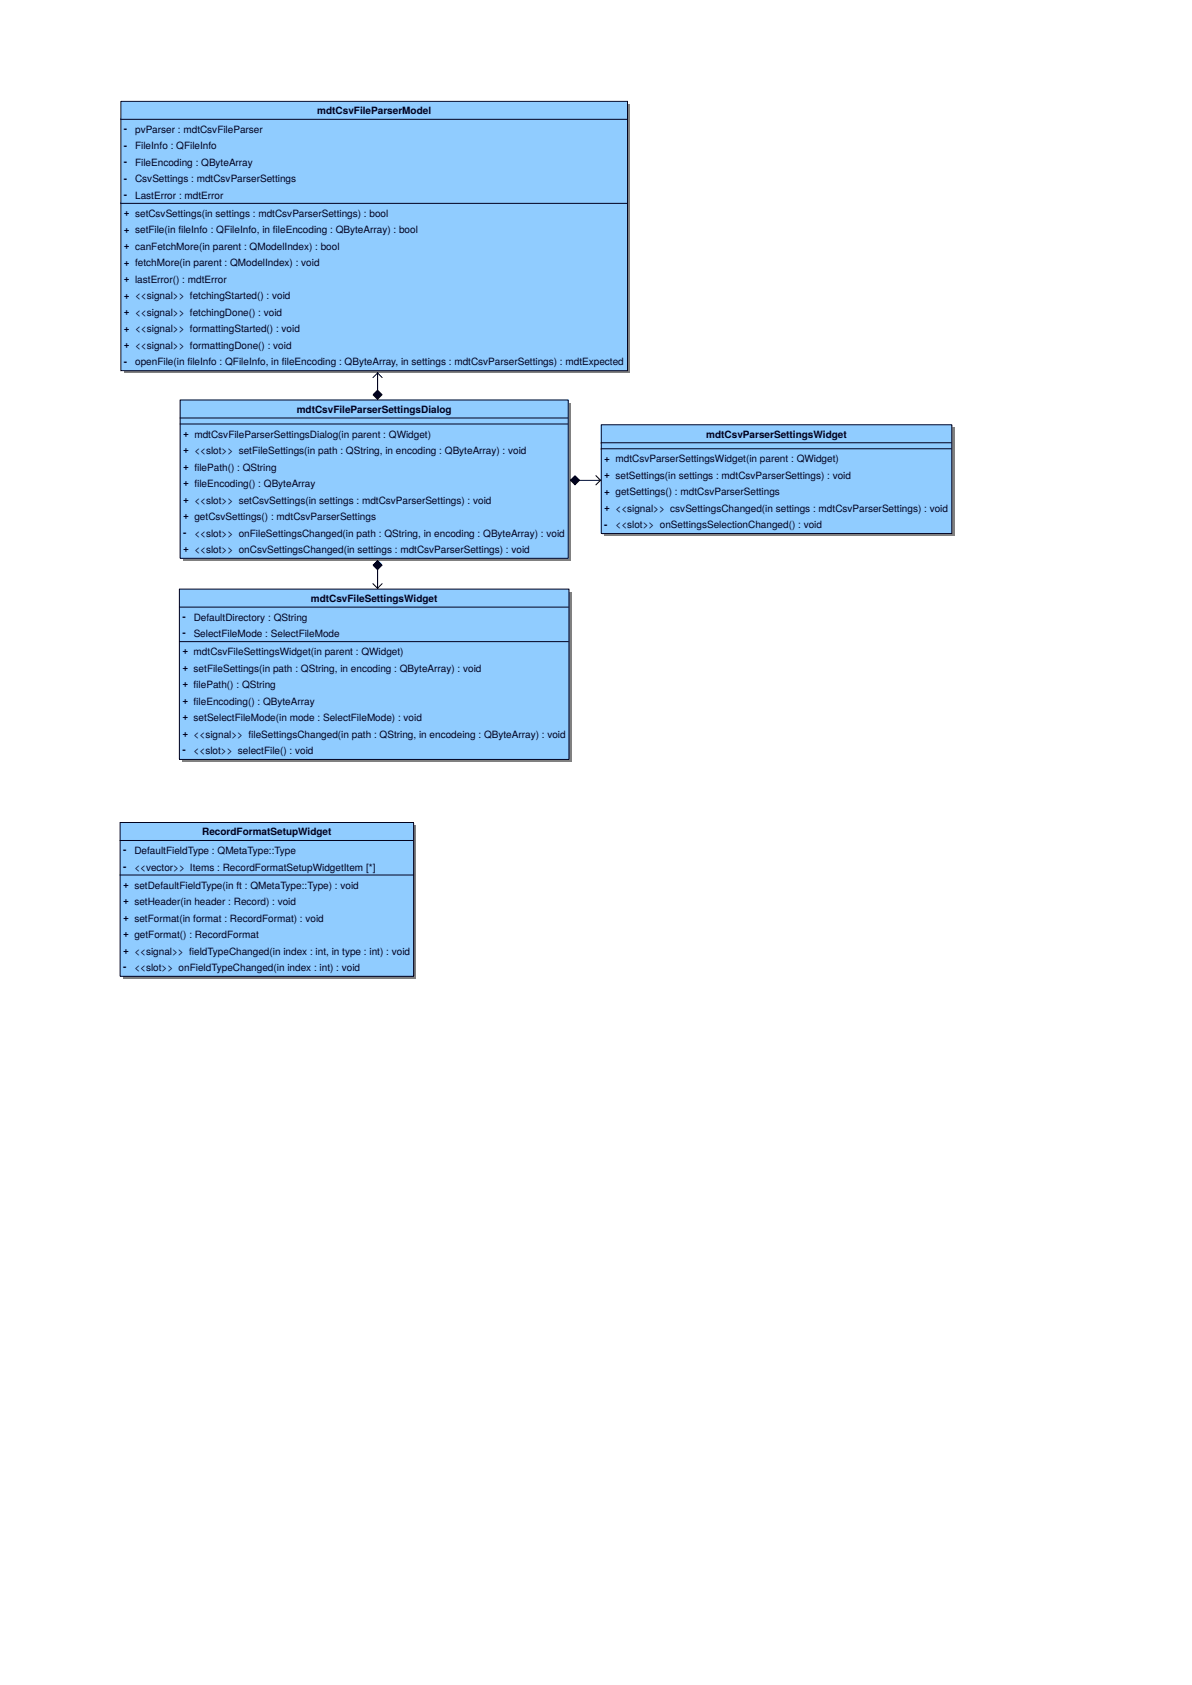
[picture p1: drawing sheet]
<svg xmlns="http://www.w3.org/2000/svg" width="420mm" height="594mm" viewBox="0 0 420 594" stroke-linecap="round" stroke-linejoin="round" font-family="sans-serif">
<defs><g id="words">
<g font-size="3.5" fill="#00001f">
<text x="111.8" y="40.2">mdtCsvFileParserModel</text>
<text x="43.7" y="46.6">-</text>
<text x="47.6" y="46.8">pvParser : mdtCsvFileParser</text>
<text x="43.7" y="52.4">-</text>
<text x="47.6" y="52.7">FileInfo : QFileInfo</text>
<text x="43.7" y="58.2">-</text>
<text x="47.6" y="58.5">FileEncoding : QByteArray</text>
<text x="43.7" y="64">-</text>
<text x="47.6" y="64.3">CsvSettings : mdtCsvParserSettings</text>
<text x="43.7" y="69.8">-</text>
<text x="47.6" y="70.1">LastError : mdtError</text>
<text x="43.7" y="76.2">+ setCsvSettings(in settings : mdtCsvParserSettings) : bool</text>
<text x="43.7" y="82">+ setFile(in fleInfo : QFileInfo, in fleEncoding : QByteArray) : bool</text>
<text x="62.9" y="82.3">i</text>
<text x="96.2" y="82.3">i</text>
<text x="43.7" y="87.8">+ canFetchMore(in parent : QModelIndex) : bool</text>
<text x="43.7" y="93.7">+ fetchMore(in parent : QModelIndex) : void</text>
<text x="43.7" y="99.5">+ lastError() : mdtError</text>
<text x="43.7" y="105.3">+ &lt;&lt;signal&gt;&gt; fetchingStarted() : void</text>
<text x="43.7" y="111.1">+ &lt;&lt;signal&gt;&gt; fetchingDone() : void</text>
<text x="43.7" y="116.9">+ &lt;&lt;signal&gt;&gt; formattingStarted() : void</text>
<text x="43.7" y="122.8">+ &lt;&lt;signal&gt;&gt; formattingDone() : void</text>
<text x="43.7" y="128.6">-</text>
<text x="47.6" y="128.9">openFile(in fleInfo : QFileInfo, in fleEncoding : QByteArray, in settings : mdtCsvParserSettings) : mdtExpected</text>
<text x="66" y="128.9">i</text>
<text x="99.3" y="128.9">i</text>
<text x="104.6" y="145.5">mdtCsvFileParserSettingsDialog</text>
<text x="64.6" y="154">+ mdtCsvFileParserSettingsDialog(in parent : QWidget)</text>
<text x="248.9" y="154.3">mdtCsvParserSettingsWidget</text>
<text x="64.6" y="159.8">+ &lt;&lt;slot&gt;&gt; setFileSettings(in path : QString, in encoding : QByteArray) : void</text>
<text x="64.6" y="165.6">+ flePath() : QString</text>
<text x="68.5" y="165.9">i</text>
<text x="213" y="162.7">+ mdtCsvParserSettingsWidget(in parent : QWidget)</text>
<text x="64.6" y="171.4">+ fleEncoding() : QByteArray</text>
<text x="68.5" y="171.7">i</text>
<text x="213" y="168.5">+ setSettings(in settings : mdtCsvParserSettings) : void</text>
<text x="64.6" y="177.3">+ &lt;&lt;slot&gt;&gt; setCsvSettings(in settings : mdtCsvParserSettings) : void</text>
<text x="213" y="174.4">+ getSettings() : mdtCsvParserSettings</text>
<text x="64.6" y="183.1">+ getCsvSettings() : mdtCsvParserSettings</text>
<text x="213" y="180.2">+ &lt;&lt;signal&gt;&gt; csvSettingsChanged(in settings : mdtCsvParserSettings) : void</text>
<text x="64.6" y="188.9">-</text>
<text x="68.5" y="189.2">&lt;&lt;slot&gt;&gt; onFileSettingsChanged(in path : QString, in encoding : QByteArray) : void</text>
<text x="213" y="186">-</text>
<text x="217" y="186.3">&lt;&lt;slot&gt;&gt; onSettingsSelectionChanged() : void</text>
<text x="64.6" y="194.7">+ &lt;&lt;slot&gt;&gt; onCsvSettingsChanged(in settings : mdtCsvParserSettings) : void</text>
<text x="109.6" y="212.2">mdtCsvFileSettingsWidget</text>
<text x="64.3" y="218.5">-</text>
<text x="68.3" y="218.8">DefaultDirectory : QString</text>
<text x="64.3" y="224.4">-</text>
<text x="68.3" y="224.6">SelectFileMode : SelectFileMode</text>
<text x="64.3" y="230.7">+ mdtCsvFileSettingsWidget(in parent : QWidget)</text>
<text x="64.3" y="236.5">+ setFileSettings(in path : QString, in encoding : QByteArray) : void</text>
<text x="64.3" y="242.4">+ flePath() : QString</text>
<text x="68.3" y="242.6">i</text>
<text x="64.3" y="248.2">+ fleEncoding() : QByteArray</text>
<text x="68.3" y="248.4">i</text>
<text x="64.3" y="254">+ setSelectFileMode(in mode : SelectFileMode) : void</text>
<text x="64.3" y="259.8">+ &lt;&lt;signal&gt;&gt; fleSettingsChanged(in path : QString, in encodeing : QByteArray) : void</text>
<text x="87.6" y="260.1">i</text>
<text x="64.3" y="265.6">-</text>
<text x="68.3" y="265.9">&lt;&lt;slot&gt;&gt; selectFile() : void</text>
<text x="71.3" y="294.5">RecordFormatSetupWidget</text>
<text x="43.4" y="300.8">-</text>
<text x="47.4" y="301.1">DefaultFieldType : QMetaType::Type</text>
<text x="43.4" y="306.7">-</text>
<text x="47.4" y="306.9">&lt;&lt;vector&gt;&gt; Items : RecordFormatSetupWidgetItem [*]</text>
<text x="43.4" y="313">+ setDefaultFieldType(in ft : QMetaType::Type) : void</text>
<text x="43.4" y="318.8">+ setHeader(in header : Record) : void</text>
<text x="43.4" y="324.6">+ setFormat(in format : RecordFormat) : void</text>
<text x="43.4" y="330.5">+ getFormat() : RecordFormat</text>
<text x="43.4" y="336.3">+ &lt;&lt;signal&gt;&gt; feldTypeChanged(in index : int, in type : int) : void</text>
<text x="66.7" y="336.5">i</text>
<text x="43.4" y="342.1">-</text>
<text x="47.4" y="342.4">&lt;&lt;slot&gt;&gt; onFieldTypeChanged(in index : int) : void</text>
</g>
</g></defs>
<g fill="#808080">
<path d="M145.5 291h1.1v54h-1.1z"/>
<path d="M43.4 344h103.2v1h-103.2z"/>
</g>
<path d="M42.3 290h103.5v54.2h-103.5z" fill="#90ccff"/>
<path d="M42.3 290h103.5v54.2h-103.5zM42.3 296.3h103.2M42.3 308.5h103.2" fill="none" stroke="#00001f" stroke-width=".35"/>
<g fill="#808080">
<path d="M200 142.1h1.1v55.5h-1.1z"/>
<path d="M64.6 196.6h136.5v1h-136.5z"/>
</g>
<path d="M63.5 141h136.8v55.8h-136.8z" fill="#90ccff"/>
<path d="M63.5 141h136.8v55.8h-136.8zM63.5 147.4h136.5M63.5 149.5h136.5" fill="none" stroke="#00001f" stroke-width=".35"/>
<g fill="#808080">
<path d="M220.9 36.8h1.1v94.7h-1.1z"/>
<path d="M43.7 130.4h178.3v1.1h-178.3z"/>
</g>
<path d="M42.6 35.7h178.6v95h-178.6z" fill="#90ccff"/>
<path d="M42.6 35.7h178.6v95h-178.6zM42.6 42.1h178.3M42.6 71.7h178.3" fill="none" stroke="#00001f" stroke-width=".35"/>
<g fill="#808080">
<path d="M200.3 208.8h1v59.8h-1z"/>
<path d="M64.3 267.5h137v1.1h-137z"/>
</g>
<path d="M63.2 207.7h137.4v60.1h-137.4z" fill="#90ccff"/>
<path d="M63.2 207.7h137.4v60.1h-137.4zM63.2 214h137.1M63.2 226.2h137.1" fill="none" stroke="#00001f" stroke-width=".35"/>
<path d="M133.1 131.5l-1.6 1.6M133.1 131.5l1.6 1.6M133.1 131.5v9.3M133.1 197.6v9.8M131.5 205.8l1.6 1.6M134.7 205.8l-1.6 1.6" fill="none" stroke="#000" stroke-width=".35"/>
<g fill="#000" stroke="#000" stroke-width=".35">
<path d="M131.5 139.2l1.6-1.6 1.6 1.6-1.6 1.6z" fill-rule="evenodd"/>
<path d="M131.5 199.2l1.6-1.6 1.6 1.6-1.6 1.6z" fill-rule="evenodd"/>
</g>
<g fill="#808080">
<path d="M335.2 150.8h1.1v38.1h-1.1z"/>
<path d="M213 187.9h123.3v1h-123.3z"/>
</g>
<path d="M211.9 149.8h123.6v38.3h-123.6z" fill="#90ccff"/>
<path d="M211.9 149.8h123.6v38.3h-123.6zM211.9 156.1h123.3M211.9 158.2h123.3" fill="none" stroke="#00001f" stroke-width=".35"/>
<path d="M201.1 169.3h10.6M210.1 167.7l1.6 1.6M211.7 169.3l-1.6 1.6" fill="none" stroke="#000" stroke-width=".35"/>
<path d="M202.7 167.7l1.6 1.6-1.6 1.6-1.6-1.6z" fill-rule="evenodd" fill="#000" stroke="#000" stroke-width=".35"/>
<use href="#words"/>
</svg>
